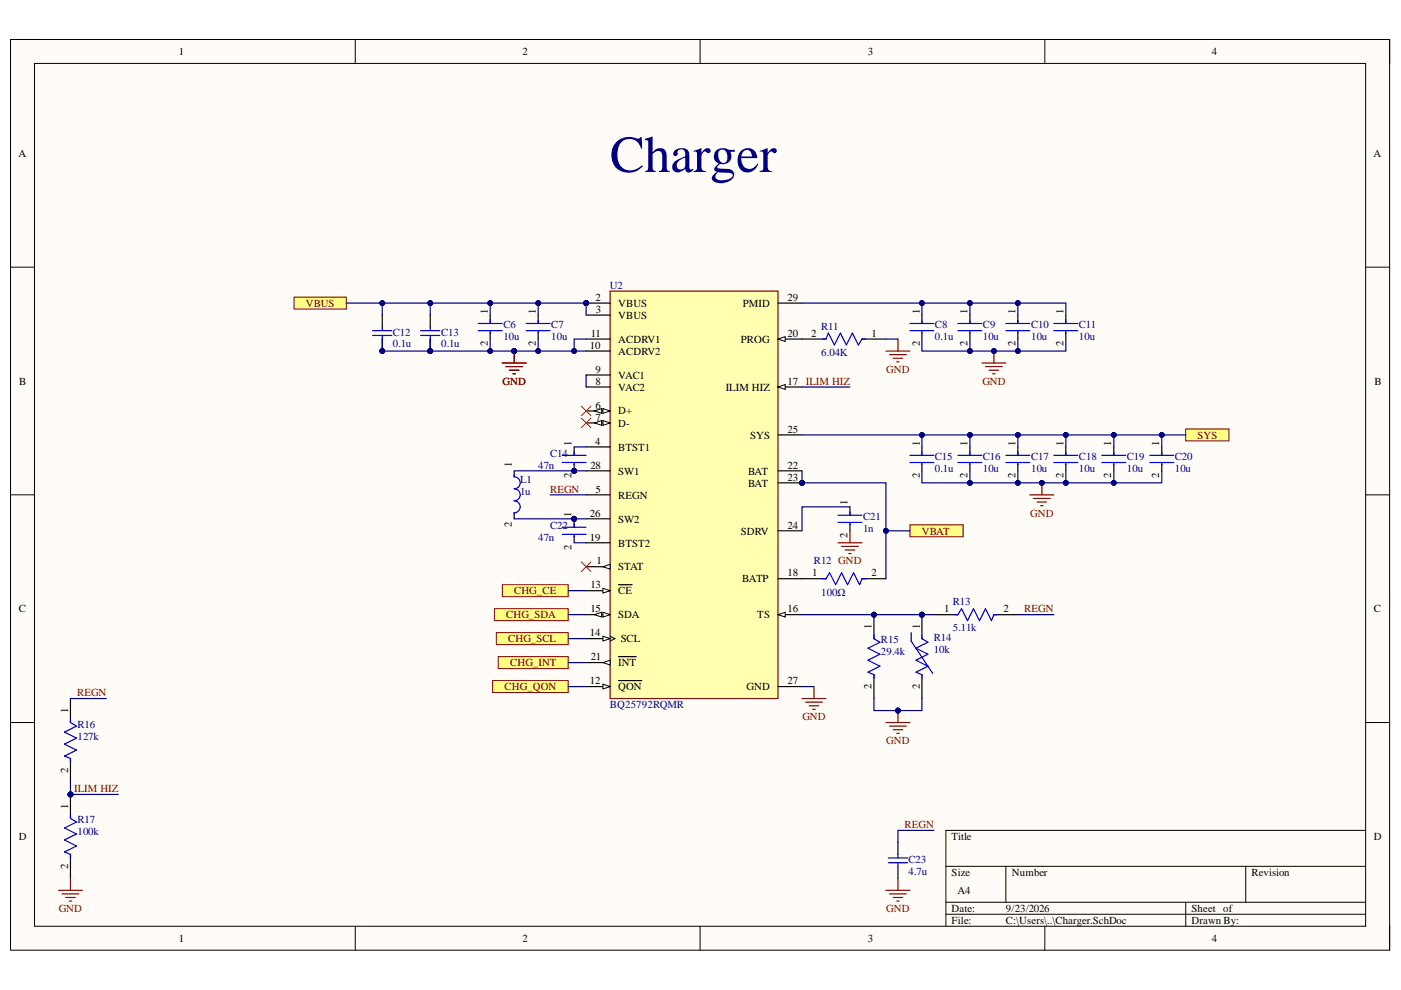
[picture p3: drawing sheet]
<svg xmlns="http://www.w3.org/2000/svg" width="297mm" height="210mm" viewBox="0 0 297 210" stroke-linecap="round" stroke-linejoin="round" font-family="sans-serif">
<defs><g id="words">
<text font-size="11" fill="#000080" x="129.3" y="36.5">Charger</text>
<g font-size="2.3">
<text x="37.9" y="11.7">1</text>
<text x="110.8" y="11.7">2</text>
<text x="184" y="11.7">3</text>
<text x="256.9" y="11.7">4</text>
<text x="3.9" y="33.3">A</text>
<text x="291.2" y="33.3">A</text>
<text x="126.3" y="63.8">2</text>
<text x="131.1" y="65">VBUS</text>
<text x="157.5" y="65">PMID</text>
<text x="167" y="63.8">29</text>
<text x="103.4" y="66.6" transform="rotate(-90 103.4 66.6)">1</text>
<text x="113.6" y="66.6" transform="rotate(-90 113.6 66.6)">1</text>
<text x="125.3" y="71.4">11</text>
<text x="126.4" y="66.3">3</text>
<text x="131.1" y="67.6">VBUS</text>
<text x="167" y="71.4">20</text>
<text x="172" y="71.4">2</text>
<text x="184.8" y="71.4">1</text>
<text x="195" y="66.6" transform="rotate(-90 195 66.6)">1</text>
<text x="205.2" y="66.6" transform="rotate(-90 205.2 66.6)">1</text>
<text x="215.3" y="66.6" transform="rotate(-90 215.3 66.6)">1</text>
<text x="225.5" y="66.6" transform="rotate(-90 225.5 66.6)">1</text>
<text x="103.4" y="73.4" transform="rotate(-90 103.4 73.4)">2</text>
<text x="113.6" y="73.4" transform="rotate(-90 113.6 73.4)">2</text>
<text x="125.1" y="73.9">10</text>
<text x="131.1" y="72.7">ACDRV1</text>
<text x="131.1" y="75.2">ACDRV2</text>
<text x="157.1" y="72.7">PROG</text>
<text x="195" y="73.4" transform="rotate(-90 195 73.4)">2</text>
<text x="205.2" y="73.4" transform="rotate(-90 205.2 73.4)">2</text>
<text x="215.3" y="73.4" transform="rotate(-90 215.3 73.4)">2</text>
<text x="225.5" y="73.4" transform="rotate(-90 225.5 73.4)">2</text>
<text x="4.1" y="81.5">B</text>
<text x="126.3" y="79">9</text>
<text x="126.3" y="81.5">8</text>
<text x="131.1" y="80.3">VAC1</text>
<text x="131.1" y="82.8">VAC2</text>
<text x="153.9" y="82.8">ILIM HIZ</text>
<text x="167" y="81.5">17</text>
<text x="291.4" y="81.5">B</text>
<text x="126.3" y="86.6">6</text>
<text x="126.3" y="89.2">7</text>
<text x="131.1" y="87.9">D+</text>
<text x="121.2" y="94.5" transform="rotate(-90 121.2 94.5)">1</text>
<text x="126.2" y="94.3">4</text>
<text x="131.1" y="95.6">BTST1</text>
<text x="131.1" y="90.5">D-</text>
<text x="159" y="93">SYS</text>
<text x="167" y="91.8">25</text>
<text x="195" y="94.5" transform="rotate(-90 195 94.5)">1</text>
<text x="205.2" y="94.5" transform="rotate(-90 205.2 94.5)">1</text>
<text x="215.3" y="94.5" transform="rotate(-90 215.3 94.5)">1</text>
<text x="225.5" y="94.5" transform="rotate(-90 225.5 94.5)">1</text>
<text x="235.6" y="94.5" transform="rotate(-90 235.6 94.5)">1</text>
<text x="245.8" y="94.5" transform="rotate(-90 245.8 94.5)">1</text>
<text x="108.5" y="99" transform="rotate(-90 108.5 99)">1</text>
<text x="121.2" y="101.4" transform="rotate(-90 121.2 101.4)">2</text>
<text x="125.2" y="99.4">28</text>
<text x="131.1" y="100.7">SW1</text>
<text x="158.6" y="100.7">BAT</text>
<text x="167" y="99.4">22</text>
<text x="167" y="101.9">23</text>
<text x="195" y="101.4" transform="rotate(-90 195 101.4)">2</text>
<text x="205.2" y="101.4" transform="rotate(-90 205.2 101.4)">2</text>
<text x="215.3" y="101.4" transform="rotate(-90 215.3 101.4)">2</text>
<text x="225.5" y="101.4" transform="rotate(-90 225.5 101.4)">2</text>
<text x="235.6" y="101.4" transform="rotate(-90 235.6 101.4)">2</text>
<text x="245.8" y="101.4" transform="rotate(-90 245.8 101.4)">2</text>
<text x="126.3" y="104.5">5</text>
<text x="131.1" y="105.7">REGN</text>
<text x="158.6" y="103.2">BAT</text>
<text x="179.7" y="107.2" transform="rotate(-90 179.7 107.2)">1</text>
<text x="108.5" y="111.8" transform="rotate(-90 108.5 111.8)">2</text>
<text x="121.2" y="109.7" transform="rotate(-90 121.2 109.7)">1</text>
<text x="125.1" y="109.5">26</text>
<text x="131.1" y="110.8">SW2</text>
<text x="157.1" y="113.3">SDRV</text>
<text x="167" y="112.1">24</text>
<text x="121.2" y="116.6" transform="rotate(-90 121.2 116.6)">2</text>
<text x="125.1" y="114.6">19</text>
<text x="126.4" y="119.7">1</text>
<text x="131.1" y="115.9">BTST2</text>
<text x="179.7" y="114.1" transform="rotate(-90 179.7 114.1)">2</text>
<text x="125.2" y="124.8">13</text>
<text x="131.1" y="121">STAT</text>
<text x="157.3" y="123.5">BATP</text>
<text x="167" y="122.2">18</text>
<text x="172.2" y="122.2">1</text>
<text x="184.8" y="122.2">2</text>
<text x="4" y="129.8">C</text>
<text x="125.2" y="129.8">15</text>
<text x="131.1" y="126">CE</text>
<text x="131.1" y="131.1">SDA</text>
<text x="160.5" y="131.1">TS</text>
<text x="167" y="129.8">16</text>
<text x="200.2" y="129.8">1</text>
<text x="212.8" y="129.8">2</text>
<text x="291.3" y="129.8">C</text>
<text x="125.1" y="134.9">14</text>
<text x="131.6" y="136.2">SCL</text>
<text x="184.8" y="133.4" transform="rotate(-90 184.8 133.4)">1</text>
<text x="195" y="133.4" transform="rotate(-90 195 133.4)">1</text>
<text x="125.3" y="140">21</text>
<text x="131.1" y="141.2">INT</text>
<text x="125.1" y="145.1">12</text>
<text x="131.1" y="146.3">QON</text>
<text x="158.3" y="146.3">GND</text>
<text x="167" y="145.1">27</text>
<text x="184.8" y="146.1" transform="rotate(-90 184.8 146.1)">2</text>
<text x="195" y="146.1" transform="rotate(-90 195 146.1)">2</text>
<text x="14.5" y="151.1" transform="rotate(-90 14.5 151.1)">1</text>
<text x="14.5" y="163.9" transform="rotate(-90 14.5 163.9)">2</text>
<text x="14.5" y="171.4" transform="rotate(-90 14.5 171.4)">1</text>
<text x="4" y="178.1">D</text>
<text x="201.8" y="178.1">Title</text>
<text x="291.3" y="178.1">D</text>
<text x="14.5" y="184.2" transform="rotate(-90 14.5 184.2)">2</text>
<text x="201.8" y="185.7">Size</text>
<text x="214.5" y="185.7">Number</text>
<text x="265.3" y="185.7">Revision</text>
<text x="203" y="189.5">A4</text>
<text x="201.8" y="193.3">Date:</text>
<text x="201.8" y="195.9">File:</text>
<text x="213.3" y="193.3">9/23/2026</text>
<text x="213.3" y="195.9">C:\Users\..\Charger.SchDoc</text>
<text x="252.6" y="193.3">Sheet of</text>
<text x="252.6" y="195.9">Drawn By:</text>
<text x="37.9" y="199.7">1</text>
<text x="110.8" y="199.7">2</text>
<text x="184" y="199.7">3</text>
<text x="256.9" y="199.7">4</text>
</g>
<g font-size="2.3" fill="#800000">
<text x="64.8" y="65">VBUS</text>
<text x="106.6" y="81.5">GND</text>
<text x="170.9" y="81.5">ILIM HIZ</text>
<text x="187.9" y="79">GND</text>
<text x="208.3" y="81.5">GND</text>
<text x="253.9" y="93">SYS</text>
<text x="116.6" y="104.5">REGN</text>
<text x="195.4" y="113.3">VBAT</text>
<text x="218.4" y="109.5">GND</text>
<text x="107.3" y="131.1">CHG_SDA</text>
<text x="109" y="126">CHG_CE</text>
<text x="217.2" y="129.8">REGN</text>
<text x="107.7" y="136.2">CHG_SCL</text>
<text x="108.2" y="141.2">CHG_INT</text>
<text x="16.3" y="147.6">REGN</text>
<text x="107" y="146.3">CHG_QON</text>
<text x="170.1" y="152.7">GND</text>
<text x="187.9" y="157.8">GND</text>
<text x="15.7" y="168">ILIM HIZ</text>
<text x="191.8" y="175.6">REGN</text>
<text x="12.4" y="193.3">GND</text>
<text x="187.9" y="193.3">GND</text>
</g>
<g font-size="2.3" fill="#000080">
<text x="129.3" y="61.2">U2</text>
<text x="83.3" y="71.1">C12</text>
<text x="93.5" y="71.1">C13</text>
<text x="106.7" y="69.6">C6</text>
<text x="116.9" y="69.6">C7</text>
<text x="174.1" y="69.9">R11</text>
<text x="198.2" y="69.6">C8</text>
<text x="208.4" y="69.6">C9</text>
<text x="218.6" y="69.6">C10</text>
<text x="228.8" y="69.6">C11</text>
<text x="83.3" y="73.7">0.1u</text>
<text x="93.5" y="73.7">0.1u</text>
<text x="106.7" y="72.2">10u</text>
<text x="116.9" y="72.2">10u</text>
<text x="174.1" y="75.5">6.04K</text>
<text x="198.2" y="72.2">0.1u</text>
<text x="208.4" y="72.2">10u</text>
<text x="218.6" y="72.2">10u</text>
<text x="228.8" y="72.2">10u</text>
<text x="114.1" y="99.4">47n</text>
<text x="116.6" y="96.8">C14</text>
<text x="198.2" y="97.6">C15</text>
<text x="198.2" y="100.1">0.1u</text>
<text x="208.4" y="97.6">C16</text>
<text x="208.4" y="100.1">10u</text>
<text x="218.6" y="97.6">C17</text>
<text x="218.6" y="100.1">10u</text>
<text x="228.8" y="97.6">C18</text>
<text x="228.8" y="100.1">10u</text>
<text x="238.9" y="97.6">C19</text>
<text x="238.9" y="100.1">10u</text>
<text x="249.1" y="97.6">C20</text>
<text x="249.1" y="100.1">10u</text>
<text x="110.3" y="102.4">L1</text>
<text x="110.3" y="105">1u</text>
<text x="116.6" y="112.1">C22</text>
<text x="183" y="110.3">C21</text>
<text x="183" y="112.8">1n</text>
<text x="114.1" y="114.6">47n</text>
<text x="172.6" y="119.7">R12 GND</text>
<text x="174.1" y="126.3">100Ω</text>
<text x="202" y="128.3">R13</text>
<text x="186.8" y="136.4">R15</text>
<text x="198" y="135.9">R14</text>
<text x="202" y="133.9">5.11k</text>
<text x="186.8" y="139">29.4k</text>
<text x="198" y="138.5">10k</text>
<text x="16.4" y="154.3">R16</text>
<text x="129.3" y="150.2">BQ25792RQMR</text>
<text x="16.4" y="156.8">127k</text>
<text x="16.4" y="174.6">R17</text>
<text x="16.4" y="177.1">100k</text>
<text x="192.6" y="182.9">C23</text>
<text x="192.6" y="185.5">4.7u</text>
</g>
</g></defs>
<path d="M2.2 8.4h292.4v193.1h-292.4z" fill-rule="evenodd" fill="#fffcf8"/>
<path d="M2.2 8.4h292.4v193.1h-292.4z" fill="none" stroke="#000" stroke-width=".21"/>
<path d="M7.3 13.4h282.2v183h-282.2z" fill-rule="evenodd" fill="#fffcf8"/>
<g fill="none" stroke="#000" stroke-width=".21">
<path d="M2.2 8.4h5.1M7.3 13.4h282.2v183h-282.2zM75.3 8.4v5M148.4 8.4v5M221.5 8.4v5M289.5 8.4h5.1v5M2.2 56.6h5.1M289.5 56.6h5.1M2.2 104.9h5.1M289.5 104.9h5.1M2.2 153.2h5.1M289.5 153.2h5.1"/>
<path d="M289.5 176.1h-89v20.3M75.3 196.4v5.1M148.4 196.4v5.1M200.5 183.7h89M200.5 191.3h89M200.5 193.8h89M213.3 183.7v7.6M221.5 196.4v5.1M251.4 191.3v5.1M264.1 183.7v7.6M294.6 196.4v5.1"/>
</g>
<circle cx="124.3" cy="64.3" r=".51" fill="#000080"/>
<circle cx="124.3" cy="64.3" r=".51" fill="none" stroke="#000080" stroke-width=".21"/>
<circle cx="170" cy="102.4" r=".51" fill="#000080"/>
<circle cx="170" cy="102.4" r=".51" fill="none" stroke="#000080" stroke-width=".21"/>
<path d="M129.4 61.7h35.6v86.4h-35.6z" fill-rule="evenodd" fill="#ffffb0"/>
<path d="M129.4 61.7h35.6v86.4h-35.6z" fill="none" stroke="#800000" stroke-width=".25"/>
<path d="M124.3 64.3h5.1" fill="none" stroke="#000" stroke-width=".25"/>
<circle cx="124.3" cy="64.3" r=".51" fill="#000080"/>
<circle cx="124.3" cy="64.3" r=".51" fill="none" stroke="#000080" stroke-width=".21"/>
<path d="M124.3 66.8h5.1M124.3 79.5h5.1M124.3 71.9h5.1M124.3 74.4h5.1M124.3 94.8h5.1M124.3 82.1h5.1M165 99.8h5M124.3 115.1h5.1M165 102.4h5" fill="none" stroke="#000" stroke-width=".25"/>
<circle cx="170" cy="102.4" r=".51" fill="#000080"/>
<circle cx="170" cy="102.4" r=".51" fill="none" stroke="#000080" stroke-width=".21"/>
<path d="M124.3 99.8h5.1M124.3 110h5.1M124.3 125.2h5.1" fill="none" stroke="#000" stroke-width=".25"/>
<path d="M127.8 124.7l1.6 .5-1.6 .5z" fill="#f8fcff"/>
<path d="M127.8 124.7l1.6 .5-1.6 .5z" fill="none" stroke="#000" stroke-width=".21"/>
<path d="M131.1 124h2.9M124.3 140.5h5.1" fill="none" stroke="#000" stroke-width=".25"/>
<path d="M127.8 140.5l1.6-.5v1z" fill="#f8fcff"/>
<path d="M127.8 140.5l1.6-.5v1z" fill="none" stroke="#000" stroke-width=".21"/>
<path d="M131.1 139.2h3.8M124.3 145.6h5.1" fill="none" stroke="#000" stroke-width=".25"/>
<path d="M127.8 145.1l1.6 .5-1.6 .5z" fill="#f8fcff"/>
<path d="M127.8 145.1l1.6 .5-1.6 .5z" fill="none" stroke="#000" stroke-width=".21"/>
<path d="M124.3 87.1h5.1M165 122.7h5M131.1 144.3h5" fill="none" stroke="#000" stroke-width=".25"/>
<path d="M127.8 86.6l1.6 .5-1.6 .5z" fill="#f8fcff"/>
<path d="M127.8 86.6l1.6 .5-1.6 .5z" fill="none" stroke="#000" stroke-width=".21"/>
<path d="M126.1 87.1l1.5-.5v1z" fill="#f8fcff"/>
<path d="M126.1 87.1l1.5-.5v1z" fill="none" stroke="#000" stroke-width=".21"/>
<path d="M124.3 89.7h5.1" fill="none" stroke="#000" stroke-width=".25"/>
<path d="M127.8 89.2l1.6 .5-1.6 .5z" fill="#f8fcff"/>
<path d="M127.8 89.2l1.6 .5-1.6 .5z" fill="none" stroke="#000" stroke-width=".21"/>
<path d="M126.1 89.7l1.5-.5v1z" fill="#f8fcff"/>
<path d="M126.1 89.7l1.5-.5v1z" fill="none" stroke="#000" stroke-width=".21"/>
<path d="M165 82.1h5" fill="none" stroke="#000" stroke-width=".25"/>
<path d="M165 82.1l1.5-.6v1.1z" fill="#f8fcff"/>
<path d="M165 82.1l1.5-.6v1.1z" fill="none" stroke="#000" stroke-width=".21"/>
<path d="M165 64.3h5M165 71.9h5" fill="none" stroke="#000" stroke-width=".25"/>
<path d="M165 71.9l1.5-.5v1z" fill="#f8fcff"/>
<path d="M165 71.9l1.5-.5v1z" fill="none" stroke="#000" stroke-width=".21"/>
<path d="M124.3 104.9h5.1M124.3 135.4h5.1" fill="none" stroke="#000" stroke-width=".25"/>
<path d="M127.8 134.9l1.6 .5-1.6 .5z" fill="#f8fcff"/>
<path d="M127.8 134.9l1.6 .5-1.6 .5zM129.4 134.9l1 .5-1 .5" fill="none" stroke="#000" stroke-width=".21"/>
<path d="M124.3 130.3h5.1" fill="none" stroke="#000" stroke-width=".25"/>
<path d="M127.8 129.8l1.6 .5-1.6 .5z" fill="#f8fcff"/>
<path d="M127.8 129.8l1.6 .5-1.6 .5z" fill="none" stroke="#000" stroke-width=".21"/>
<path d="M126.1 130.3l1.5-.5v1z" fill="#f8fcff"/>
<path d="M126.1 130.3l1.5-.5v1z" fill="none" stroke="#000" stroke-width=".21"/>
<path d="M165 112.5h5M124.3 120.2h5.1" fill="none" stroke="#000" stroke-width=".25"/>
<path d="M127.8 120.2l1.6-.5v1z" fill="#f8fcff"/>
<path d="M127.8 120.2l1.6-.5v1z" fill="none" stroke="#000" stroke-width=".21"/>
<path d="M165 92.2h5M165 130.3h5" fill="none" stroke="#000" stroke-width=".25"/>
<path d="M165 130.3l1.5-.5v1z" fill="#f8fcff"/>
<path d="M165 130.3l1.5-.5v1z" fill="none" stroke="#000" stroke-width=".21"/>
<path d="M165 145.6h5" fill="none" stroke="#000" stroke-width=".25"/>
<path d="M123.3 86.1l2 2M123.3 88.7l2 2M125.3 86.1l-2 2M125.3 88.7l-2 2" fill="none" stroke="#f00" stroke-width=".21"/>
<path d="M62.3 63h11.1v2.5h-11.1z" fill-rule="evenodd" fill="#ffff80"/>
<path d="M62.3 63h11.1v2.5h-11.1z" fill="none" stroke="#800000" stroke-width=".21"/>
<path d="M106.5 77h5.1M107.2 77.7h3.6M108 78.5h2M108.8 79.3h.5M109 74.4v2.6" fill="none" stroke="#800000" stroke-width=".25"/>
<circle cx="109" cy="74.4" r=".51" fill="#000080"/>
<circle cx="109" cy="74.4" r=".51" fill="none" stroke="#000080" stroke-width=".21"/>
<path d="M106.5 77h5.1M107.2 77.7h3.6M108 78.5h2M108.8 79.3h.5M109 74.4v2.6" fill="none" stroke="#800000" stroke-width=".25"/>
<circle cx="109" cy="74.4" r=".51" fill="#000080"/>
<circle cx="109" cy="74.4" r=".51" fill="none" stroke="#000080" stroke-width=".21"/>
<path d="M103.9 66.8v1.8M103.9 70.4v1.5M114.1 66.8v1.8M114.1 70.4v1.5M195.5 66.8v1.8M195.5 70.4v1.5M205.6 66.8v1.8M205.6 70.4v1.5M215.8 66.8v1.8M215.8 70.4v1.5M226 66.8v1.8M226 70.4v1.5" fill="none" stroke="#000" stroke-width=".25"/>
<g fill="none" stroke="#00f" stroke-width=".25">
<path d="M101.4 68.6h5.1M101.4 70.1h5.1M103.9 67.8v.8M103.9 70.4v.2M111.6 68.6h5M111.6 70.1h5M114.1 67.8v.8M114.1 70.4v.2M192.9 68.6h5.1M192.9 70.1h5.1M195.5 67.8v.8M195.5 70.4v.2"/>
<path d="M203.1 68.6h5.1M203.1 70.1h5.1M205.6 67.8v.8M205.6 70.4v.2M213.3 68.6h5M213.3 70.1h5M215.8 67.8v.8M215.8 70.4v.2M223.4 68.6h5.1M223.4 70.1h5.1M226 67.8v.8M226 70.4v.2"/>
</g>
<path d="M208.2 77h5.1M208.9 77.7h3.6M209.7 78.5h2M210.5 79.3h.5M210.7 74.4v2.6" fill="none" stroke="#800000" stroke-width=".25"/>
<circle cx="210.7" cy="74.4" r=".51" fill="#000080"/>
<circle cx="210.7" cy="74.4" r=".51" fill="none" stroke="#000080" stroke-width=".21"/>
<path d="M170 71.9h5.1M182.8 71.9h5" fill="none" stroke="#000" stroke-width=".25"/>
<path d="M174.4 71.9h.7l.5-1.3 1.3 2.6 1.3-2.6 1.2 2.6 1.3-2.6 1.3 2.6 .8-1.3h.7" fill="none" stroke="#00f" stroke-width=".25"/>
<path d="M187.8 74.4h5.1M188.6 75.2h3.6M189.4 76h2M190.1 76.7h.5M190.4 71.9v2.5M187.8 188.8h5.1M188.6 189.5h3.6M189.4 190.3h2M190.1 191.1h.5M190.4 186.2v2.6" fill="none" stroke="#800000" stroke-width=".25"/>
<circle cx="14.9" cy="168.4" r=".51" fill="#000080"/>
<circle cx="14.9" cy="168.4" r=".51" fill="none" stroke="#000080" stroke-width=".21"/>
<path d="M14.9 168.4v5.1" fill="none" stroke="#000" stroke-width=".25"/>
<circle cx="14.9" cy="168.4" r=".51" fill="#000080"/>
<circle cx="14.9" cy="168.4" r=".51" fill="none" stroke="#000080" stroke-width=".21"/>
<path d="M14.9 148.1v5.1M14.9 160.8v5.1M14.9 181.1v5.1" fill="none" stroke="#000" stroke-width=".25"/>
<path d="M14.9 152.4v.8l1.3 .8-2.5 1.2 2.5 1.3-2.5 1.3 2.5 1.2-2.5 1.3 1.2 .5v.8M14.9 172.8v.7l1.3 .8-2.5 1.3 2.5 1.2-2.5 1.3 2.5 1.3-2.5 1.2 1.2 .5v.8" fill="none" stroke="#00f" stroke-width=".25"/>
<path d="M12.4 188.8h5.1M13.2 189.5h3.5M13.9 190.3h2.1M14.7 191.1h.5M14.9 186.2v2.6" fill="none" stroke="#800000" stroke-width=".25"/>
<circle cx="121.7" cy="110" r=".51" fill="#000080"/>
<circle cx="121.7" cy="110" r=".51" fill="none" stroke="#000080" stroke-width=".21"/>
<path d="M121.7 110v1.8" fill="none" stroke="#000" stroke-width=".25"/>
<circle cx="121.7" cy="110" r=".51" fill="#000080"/>
<circle cx="121.7" cy="110" r=".51" fill="none" stroke="#000080" stroke-width=".21"/>
<path d="M121.7 113.6v1.5" fill="none" stroke="#000" stroke-width=".25"/>
<path d="M119.2 111.8h5.1M119.2 113.3h5.1M121.7 111v.8M121.7 113.6v.2" fill="none" stroke="#00f" stroke-width=".25"/>
<circle cx="121.7" cy="99.8" r=".51" fill="#000080"/>
<circle cx="121.7" cy="99.8" r=".51" fill="none" stroke="#000080" stroke-width=".21"/>
<path d="M121.7 94.8v1.7M121.7 98.3v1.5" fill="none" stroke="#000" stroke-width=".25"/>
<circle cx="121.7" cy="99.8" r=".51" fill="#000080"/>
<circle cx="121.7" cy="99.8" r=".51" fill="none" stroke="#000080" stroke-width=".21"/>
<path d="M119.2 96.5h5.1M119.2 98.1h5.1M121.7 95.8v.7M121.7 98.3v.3M109 100.6v.5a1.27 1.27 0 0 1 1.3 1.3 1.27 1.27 0 0 1-1.3 1.2 1.27 1.27 0 0 1 1.3 1.3 1.27 1.27 0 0 1-1.3 1.3 1.27 1.27 0 0 1 1.3 1.3 1.27 1.27 0 0 1-1.3 1.2v.3" fill="none" stroke="#00f" stroke-width=".25"/>
<path d="M109 99.8v1.3M109 108.7v1.3" fill="none" stroke="#000" stroke-width=".25"/>
<path d="M106.5 124h14v2.5h-14z" fill-rule="evenodd" fill="#ffff80"/>
<path d="M106.5 124h14v2.5h-14z" fill="none" stroke="#800000" stroke-width=".21"/>
<path d="M104.8 129.1h15.7v2.5h-15.7z" fill-rule="evenodd" fill="#ffff80"/>
<path d="M104.8 129.1h15.7v2.5h-15.7z" fill="none" stroke="#800000" stroke-width=".21"/>
<path d="M105.2 134.1h15.3v2.6h-15.3z" fill-rule="evenodd" fill="#ffff80"/>
<path d="M105.2 134.1h15.3v2.6h-15.3z" fill="none" stroke="#800000" stroke-width=".21"/>
<path d="M105.6 139.2h14.9v2.6h-14.9z" fill-rule="evenodd" fill="#ffff80"/>
<path d="M105.6 139.2h14.9v2.6h-14.9z" fill="none" stroke="#800000" stroke-width=".21"/>
<path d="M104.4 144.3h16.1v2.5h-16.1z" fill-rule="evenodd" fill="#ffff80"/>
<path d="M104.4 144.3h16.1v2.5h-16.1z" fill="none" stroke="#800000" stroke-width=".21"/>
<path d="M218.3 104.9h5.1M219.1 105.7h3.6M219.9 106.4h2M220.6 107.2h.5M220.9 102.4v2.5M170 148.1h5.1M170.8 148.9h3.6M171.6 149.6h2M172.3 150.4h.5M172.6 145.6v2.5" fill="none" stroke="#800000" stroke-width=".25"/>
<path d="M195.5 94.8v1.7M195.5 98.3v1.5M205.6 94.8v1.7M205.6 98.3v1.5M215.8 94.8v1.7M215.8 98.3v1.5M226 94.8v1.7M226 98.3v1.5M236.1 94.8v1.7M236.1 98.3v1.5M246.3 94.8v1.7M246.3 98.3v1.5" fill="none" stroke="#000" stroke-width=".25"/>
<g fill="none" stroke="#00f" stroke-width=".25">
<path d="M192.9 96.5h5.1M192.9 98.1h5.1M195.5 95.8v.7M195.5 98.3v.3M203.1 96.5h5.1M203.1 98.1h5.1M205.6 95.8v.7M205.6 98.3v.3M213.3 96.5h5M213.3 98.1h5M215.8 95.8v.7M215.8 98.3v.3"/>
<path d="M223.4 96.5h5.1M223.4 98.1h5.1M226 95.8v.7M226 98.3v.3M233.6 96.5h5.1M233.6 98.1h5.1M236.1 95.8v.7M236.1 98.3v.3M243.8 96.5h5.1M243.8 98.1h5.1M246.3 95.8v.7M246.3 98.3v.3"/>
</g>
<circle cx="220.9" cy="102.4" r=".51" fill="#000080"/>
<circle cx="220.9" cy="102.4" r=".51" fill="none" stroke="#000080" stroke-width=".21"/>
<path d="M180.2 107.5v1.7M180.2 111v1.5M170 122.7h5.1M182.8 122.7h5" fill="none" stroke="#000" stroke-width=".25"/>
<path d="M177.7 109.2h5.1M177.7 110.8h5.1M180.2 108.5v.7M180.2 111v.3M174.4 122.7h.7l.8-1.3 1.3 2.6 1.2-2.6 1.3 2.6 1.3-2.6 1.2 2.6 .6-1.3h.7" fill="none" stroke="#00f" stroke-width=".25"/>
<path d="M177.7 115.1h5.1M178.4 115.8h3.6M179.2 116.6h2M180 117.4h.5M180.2 112.5v2.6" fill="none" stroke="#800000" stroke-width=".25"/>
<path d="M251.4 90.9h9.2v2.6h-9.2z" fill-rule="evenodd" fill="#ffff80"/>
<path d="M251.4 90.9h9.2v2.6h-9.2z" fill="none" stroke="#800000" stroke-width=".21"/>
<circle cx="195.5" cy="130.3" r=".51" fill="#000080"/>
<circle cx="195.5" cy="130.3" r=".51" fill="none" stroke="#000080" stroke-width=".21"/>
<path d="M195.5 130.3v5.1" fill="none" stroke="#000" stroke-width=".25"/>
<circle cx="195.5" cy="130.3" r=".51" fill="#000080"/>
<circle cx="195.5" cy="130.3" r=".51" fill="none" stroke="#000080" stroke-width=".21"/>
<path d="M195.5 143v5.1" fill="none" stroke="#000" stroke-width=".25"/>
<path d="M193.2 134.1v1.8l4.6 6.9M195.5 134.7v.7l1.2 .8-2.5 1.2 2.5 1.3-2.5 1.3 2.5 1.2-2.5 1.3 1.3 .5v.8" fill="none" stroke="#00f" stroke-width=".25"/>
<path d="M187.8 153.2h5.1M188.6 154h3.6M189.4 154.7h2M190.1 155.5h.5M190.4 150.7v2.5" fill="none" stroke="#800000" stroke-width=".25"/>
<circle cx="190.4" cy="150.7" r=".51" fill="#000080"/>
<circle cx="190.4" cy="150.7" r=".51" fill="none" stroke="#000080" stroke-width=".21"/>
<path d="M198 130.3h5.1M210.7 130.3h5.1" fill="none" stroke="#000" stroke-width=".25"/>
<path d="M202.3 130.3h.8l.8-1.2 1.2 2.5 1.3-2.5 1.3 2.5 1.2-2.5 1.3 2.5 .5-1.3h.8" fill="none" stroke="#00f" stroke-width=".25"/>
<circle cx="185.3" cy="130.3" r=".51" fill="#000080"/>
<circle cx="185.3" cy="130.3" r=".51" fill="none" stroke="#000080" stroke-width=".21"/>
<path d="M185.3 130.3v5.1" fill="none" stroke="#000" stroke-width=".25"/>
<circle cx="185.3" cy="130.3" r=".51" fill="#000080"/>
<circle cx="185.3" cy="130.3" r=".51" fill="none" stroke="#000080" stroke-width=".21"/>
<path d="M185.3 143v5.1" fill="none" stroke="#000" stroke-width=".25"/>
<path d="M185.3 134.7v.7l1.3 .8-2.6 1.2 2.6 1.3-2.6 1.3 2.6 1.2-2.6 1.3 1.3 .5v.8" fill="none" stroke="#00f" stroke-width=".25"/>
<path d="M123.3 119.1l2 2.1M125.3 119.1l-2 2.1" fill="none" stroke="#f00" stroke-width=".21"/>
<path d="M192.9 111.3h11.3v2.5h-11.3z" fill-rule="evenodd" fill="#ffff80"/>
<path d="M192.9 111.3h11.3v2.5h-11.3z" fill="none" stroke="#800000" stroke-width=".21"/>
<circle cx="81" cy="74.4" r=".51" fill="#000080"/>
<circle cx="81" cy="74.4" r=".51" fill="none" stroke="#000080" stroke-width=".21"/>
<path d="M81 66.8v2.5M81 71.9v2.5" fill="none" stroke="#000" stroke-width=".25"/>
<circle cx="81" cy="74.4" r=".51" fill="#000080"/>
<circle cx="81" cy="74.4" r=".51" fill="none" stroke="#000080" stroke-width=".21"/>
<path d="M79 71.1h4.1M79 70.1h4.1M81 69.3v.8M81 71.1v.8" fill="none" stroke="#00f" stroke-width=".25"/>
<circle cx="91.2" cy="74.4" r=".51" fill="#000080"/>
<circle cx="91.2" cy="74.4" r=".51" fill="none" stroke="#000080" stroke-width=".21"/>
<path d="M91.2 66.8v2.5M91.2 71.9v2.5" fill="none" stroke="#000" stroke-width=".25"/>
<circle cx="91.2" cy="74.4" r=".51" fill="#000080"/>
<circle cx="91.2" cy="74.4" r=".51" fill="none" stroke="#000080" stroke-width=".21"/>
<path d="M89.2 71.1h4.1M89.2 70.1h4.1M91.2 69.3v.8M91.2 71.1v.8" fill="none" stroke="#00f" stroke-width=".25"/>
<path d="M73.4 64.3h50.9" fill="none" stroke="#000080" stroke-width=".25"/>
<circle cx="81" cy="64.3" r=".51" fill="#000080"/>
<circle cx="81" cy="64.3" r=".51" fill="none" stroke="#000080" stroke-width=".21"/>
<circle cx="91.2" cy="64.3" r=".51" fill="#000080"/>
<circle cx="91.2" cy="64.3" r=".51" fill="none" stroke="#000080" stroke-width=".21"/>
<circle cx="103.9" cy="64.3" r=".51" fill="#000080"/>
<circle cx="103.9" cy="64.3" r=".51" fill="none" stroke="#000080" stroke-width=".21"/>
<circle cx="114.1" cy="64.3" r=".51" fill="#000080"/>
<circle cx="114.1" cy="64.3" r=".51" fill="none" stroke="#000080" stroke-width=".21"/>
<circle cx="124.3" cy="64.3" r=".51" fill="#000080"/>
<circle cx="124.3" cy="64.3" r=".51" fill="none" stroke="#000080" stroke-width=".21"/>
<path d="M109 74.4h15.3" fill="none" stroke="#000080" stroke-width=".25"/>
<circle cx="109" cy="74.4" r=".51" fill="#000080"/>
<circle cx="109" cy="74.4" r=".51" fill="none" stroke="#000080" stroke-width=".21"/>
<circle cx="114.1" cy="74.4" r=".51" fill="#000080"/>
<circle cx="114.1" cy="74.4" r=".51" fill="none" stroke="#000080" stroke-width=".21"/>
<circle cx="121.7" cy="74.4" r=".51" fill="#000080"/>
<circle cx="121.7" cy="74.4" r=".51" fill="none" stroke="#000080" stroke-width=".21"/>
<path d="M124.3 71.9h-2.6v2.5" fill="none" stroke="#000080" stroke-width=".25"/>
<circle cx="121.7" cy="74.4" r=".51" fill="#000080"/>
<circle cx="121.7" cy="74.4" r=".51" fill="none" stroke="#000080" stroke-width=".21"/>
<path d="M124.3 64.3v2.5M124.3 79.5v2.6" fill="none" stroke="#000080" stroke-width=".25"/>
<circle cx="124.3" cy="64.3" r=".51" fill="#000080"/>
<circle cx="124.3" cy="64.3" r=".51" fill="none" stroke="#000080" stroke-width=".21"/>
<path d="M81 64.3v2.5" fill="none" stroke="#000080" stroke-width=".25"/>
<circle cx="81" cy="64.3" r=".51" fill="#000080"/>
<circle cx="81" cy="64.3" r=".51" fill="none" stroke="#000080" stroke-width=".21"/>
<path d="M81 71.9v2.5h28" fill="none" stroke="#000080" stroke-width=".25"/>
<circle cx="81" cy="74.4" r=".51" fill="#000080"/>
<circle cx="81" cy="74.4" r=".51" fill="none" stroke="#000080" stroke-width=".21"/>
<circle cx="91.2" cy="74.4" r=".51" fill="#000080"/>
<circle cx="91.2" cy="74.4" r=".51" fill="none" stroke="#000080" stroke-width=".21"/>
<circle cx="103.9" cy="74.4" r=".51" fill="#000080"/>
<circle cx="103.9" cy="74.4" r=".51" fill="none" stroke="#000080" stroke-width=".21"/>
<circle cx="109" cy="74.4" r=".51" fill="#000080"/>
<circle cx="109" cy="74.4" r=".51" fill="none" stroke="#000080" stroke-width=".21"/>
<path d="M91.2 71.9v2.5" fill="none" stroke="#000080" stroke-width=".25"/>
<circle cx="91.2" cy="74.4" r=".51" fill="#000080"/>
<circle cx="91.2" cy="74.4" r=".51" fill="none" stroke="#000080" stroke-width=".21"/>
<path d="M91.2 64.3v2.5" fill="none" stroke="#000080" stroke-width=".25"/>
<circle cx="91.2" cy="64.3" r=".51" fill="#000080"/>
<circle cx="91.2" cy="64.3" r=".51" fill="none" stroke="#000080" stroke-width=".21"/>
<path d="M103.9 64.3v2.5" fill="none" stroke="#000080" stroke-width=".25"/>
<circle cx="103.9" cy="64.3" r=".51" fill="#000080"/>
<circle cx="103.9" cy="64.3" r=".51" fill="none" stroke="#000080" stroke-width=".21"/>
<path d="M103.9 71.9v2.5" fill="none" stroke="#000080" stroke-width=".25"/>
<circle cx="103.9" cy="74.4" r=".51" fill="#000080"/>
<circle cx="103.9" cy="74.4" r=".51" fill="none" stroke="#000080" stroke-width=".21"/>
<path d="M114.1 64.3v2.5" fill="none" stroke="#000080" stroke-width=".25"/>
<circle cx="114.1" cy="64.3" r=".51" fill="#000080"/>
<circle cx="114.1" cy="64.3" r=".51" fill="none" stroke="#000080" stroke-width=".21"/>
<path d="M114.1 71.9v2.5" fill="none" stroke="#000080" stroke-width=".25"/>
<circle cx="114.1" cy="74.4" r=".51" fill="#000080"/>
<circle cx="114.1" cy="74.4" r=".51" fill="none" stroke="#000080" stroke-width=".21"/>
<path d="M195.5 71.9v2.5h30.5v-2.5" fill="none" stroke="#000080" stroke-width=".25"/>
<circle cx="205.6" cy="74.4" r=".51" fill="#000080"/>
<circle cx="205.6" cy="74.4" r=".51" fill="none" stroke="#000080" stroke-width=".21"/>
<circle cx="210.7" cy="74.4" r=".51" fill="#000080"/>
<circle cx="210.7" cy="74.4" r=".51" fill="none" stroke="#000080" stroke-width=".21"/>
<circle cx="215.8" cy="74.4" r=".51" fill="#000080"/>
<circle cx="215.8" cy="74.4" r=".51" fill="none" stroke="#000080" stroke-width=".21"/>
<path d="M215.8 71.9v2.5" fill="none" stroke="#000080" stroke-width=".25"/>
<circle cx="215.8" cy="74.4" r=".51" fill="#000080"/>
<circle cx="215.8" cy="74.4" r=".51" fill="none" stroke="#000080" stroke-width=".21"/>
<path d="M205.6 71.9v2.5" fill="none" stroke="#000080" stroke-width=".25"/>
<circle cx="205.6" cy="74.4" r=".51" fill="#000080"/>
<circle cx="205.6" cy="74.4" r=".51" fill="none" stroke="#000080" stroke-width=".21"/>
<path d="M170 64.3h35.6" fill="none" stroke="#000080" stroke-width=".25"/>
<circle cx="205.6" cy="64.3" r=".51" fill="#000080"/>
<circle cx="205.6" cy="64.3" r=".51" fill="none" stroke="#000080" stroke-width=".21"/>
<circle cx="195.5" cy="64.3" r=".51" fill="#000080"/>
<circle cx="195.5" cy="64.3" r=".51" fill="none" stroke="#000080" stroke-width=".21"/>
<path d="M195.5 64.3v2.5" fill="none" stroke="#000080" stroke-width=".25"/>
<circle cx="195.5" cy="64.3" r=".51" fill="#000080"/>
<circle cx="195.5" cy="64.3" r=".51" fill="none" stroke="#000080" stroke-width=".21"/>
<path d="M205.6 66.8v-2.5h10.2v2.5" fill="none" stroke="#000080" stroke-width=".25"/>
<circle cx="215.8" cy="64.3" r=".51" fill="#000080"/>
<circle cx="215.8" cy="64.3" r=".51" fill="none" stroke="#000080" stroke-width=".21"/>
<circle cx="205.6" cy="64.3" r=".51" fill="#000080"/>
<circle cx="205.6" cy="64.3" r=".51" fill="none" stroke="#000080" stroke-width=".21"/>
<path d="M215.8 64.3h10.2v2.5" fill="none" stroke="#000080" stroke-width=".25"/>
<circle cx="215.8" cy="64.3" r=".51" fill="#000080"/>
<circle cx="215.8" cy="64.3" r=".51" fill="none" stroke="#000080" stroke-width=".21"/>
<path d="M187.8 71.9h2.6M170 82.1h10.2M116.6 104.9h7.7M14.9 148.1h7.7M14.9 168.4h10.2M198 176.1h-7.6v2.5" fill="none" stroke="#000080" stroke-width=".25"/>
<circle cx="14.9" cy="168.4" r=".51" fill="#000080"/>
<circle cx="14.9" cy="168.4" r=".51" fill="none" stroke="#000080" stroke-width=".21"/>
<path d="M14.9 165.9v2.5" fill="none" stroke="#000080" stroke-width=".25"/>
<circle cx="14.9" cy="168.4" r=".51" fill="#000080"/>
<circle cx="14.9" cy="168.4" r=".51" fill="none" stroke="#000080" stroke-width=".21"/>
<path d="M121.7 110h2.6" fill="none" stroke="#000080" stroke-width=".25"/>
<circle cx="121.7" cy="110" r=".51" fill="#000080"/>
<circle cx="121.7" cy="110" r=".51" fill="none" stroke="#000080" stroke-width=".21"/>
<path d="M121.7 94.8h2.6M121.7 99.8h2.6M121.7 115.1h2.6" fill="none" stroke="#000080" stroke-width=".25"/>
<circle cx="121.7" cy="99.8" r=".51" fill="#000080"/>
<circle cx="121.7" cy="99.8" r=".51" fill="none" stroke="#000080" stroke-width=".21"/>
<path d="M109 99.8h12.7" fill="none" stroke="#000080" stroke-width=".25"/>
<circle cx="121.7" cy="99.8" r=".51" fill="#000080"/>
<circle cx="121.7" cy="99.8" r=".51" fill="none" stroke="#000080" stroke-width=".21"/>
<path d="M109 110h12.7" fill="none" stroke="#000080" stroke-width=".25"/>
<circle cx="121.7" cy="110" r=".51" fill="#000080"/>
<circle cx="121.7" cy="110" r=".51" fill="none" stroke="#000080" stroke-width=".21"/>
<path d="M195.5 99.8v2.6h50.8v-2.6M120.5 125.2h3.8M120.5 130.3h3.8M120.5 135.4h3.8M120.5 140.5h3.8M120.5 145.6h3.8M170 145.6h2.6" fill="none" stroke="#000080" stroke-width=".25"/>
<circle cx="205.6" cy="102.4" r=".51" fill="#000080"/>
<circle cx="205.6" cy="102.4" r=".51" fill="none" stroke="#000080" stroke-width=".21"/>
<circle cx="215.8" cy="102.4" r=".51" fill="#000080"/>
<circle cx="215.8" cy="102.4" r=".51" fill="none" stroke="#000080" stroke-width=".21"/>
<circle cx="220.9" cy="102.4" r=".51" fill="#000080"/>
<circle cx="220.9" cy="102.4" r=".51" fill="none" stroke="#000080" stroke-width=".21"/>
<circle cx="226" cy="102.4" r=".51" fill="#000080"/>
<circle cx="226" cy="102.4" r=".51" fill="none" stroke="#000080" stroke-width=".21"/>
<circle cx="236.1" cy="102.4" r=".51" fill="#000080"/>
<circle cx="236.1" cy="102.4" r=".51" fill="none" stroke="#000080" stroke-width=".21"/>
<path d="M205.6 99.8v2.6" fill="none" stroke="#000080" stroke-width=".25"/>
<circle cx="205.6" cy="102.4" r=".51" fill="#000080"/>
<circle cx="205.6" cy="102.4" r=".51" fill="none" stroke="#000080" stroke-width=".21"/>
<path d="M215.8 99.8v2.6" fill="none" stroke="#000080" stroke-width=".25"/>
<circle cx="215.8" cy="102.4" r=".51" fill="#000080"/>
<circle cx="215.8" cy="102.4" r=".51" fill="none" stroke="#000080" stroke-width=".21"/>
<path d="M226 99.8v2.6" fill="none" stroke="#000080" stroke-width=".25"/>
<circle cx="226" cy="102.4" r=".51" fill="#000080"/>
<circle cx="226" cy="102.4" r=".51" fill="none" stroke="#000080" stroke-width=".21"/>
<path d="M236.1 99.8v2.6" fill="none" stroke="#000080" stroke-width=".25"/>
<circle cx="236.1" cy="102.4" r=".51" fill="#000080"/>
<circle cx="236.1" cy="102.4" r=".51" fill="none" stroke="#000080" stroke-width=".21"/>
<path d="M195.5 92.2v2.6" fill="none" stroke="#000080" stroke-width=".25"/>
<circle cx="195.5" cy="92.2" r=".51" fill="#000080"/>
<circle cx="195.5" cy="92.2" r=".51" fill="none" stroke="#000080" stroke-width=".21"/>
<path d="M205.6 92.2v2.6" fill="none" stroke="#000080" stroke-width=".25"/>
<circle cx="205.6" cy="92.2" r=".51" fill="#000080"/>
<circle cx="205.6" cy="92.2" r=".51" fill="none" stroke="#000080" stroke-width=".21"/>
<path d="M215.8 92.2v2.6" fill="none" stroke="#000080" stroke-width=".25"/>
<circle cx="215.8" cy="92.2" r=".51" fill="#000080"/>
<circle cx="215.8" cy="92.2" r=".51" fill="none" stroke="#000080" stroke-width=".21"/>
<path d="M226 92.2v2.6" fill="none" stroke="#000080" stroke-width=".25"/>
<circle cx="226" cy="92.2" r=".51" fill="#000080"/>
<circle cx="226" cy="92.2" r=".51" fill="none" stroke="#000080" stroke-width=".21"/>
<path d="M236.1 92.2v2.6" fill="none" stroke="#000080" stroke-width=".25"/>
<circle cx="236.1" cy="92.2" r=".51" fill="#000080"/>
<circle cx="236.1" cy="92.2" r=".51" fill="none" stroke="#000080" stroke-width=".21"/>
<path d="M170 99.8v2.6" fill="none" stroke="#000080" stroke-width=".25"/>
<circle cx="170" cy="102.4" r=".51" fill="#000080"/>
<circle cx="170" cy="102.4" r=".51" fill="none" stroke="#000080" stroke-width=".21"/>
<path d="M170 102.4h17.8v20.3M180.2 107.5h-10.2v5" fill="none" stroke="#000080" stroke-width=".25"/>
<circle cx="187.8" cy="112.5" r=".51" fill="#000080"/>
<circle cx="187.8" cy="112.5" r=".51" fill="none" stroke="#000080" stroke-width=".21"/>
<circle cx="170" cy="102.4" r=".51" fill="#000080"/>
<circle cx="170" cy="102.4" r=".51" fill="none" stroke="#000080" stroke-width=".21"/>
<path d="M170 92.2h76.3v2.6" fill="none" stroke="#000080" stroke-width=".25"/>
<circle cx="195.5" cy="92.2" r=".51" fill="#000080"/>
<circle cx="195.5" cy="92.2" r=".51" fill="none" stroke="#000080" stroke-width=".21"/>
<circle cx="205.6" cy="92.2" r=".51" fill="#000080"/>
<circle cx="205.6" cy="92.2" r=".51" fill="none" stroke="#000080" stroke-width=".21"/>
<circle cx="215.8" cy="92.2" r=".51" fill="#000080"/>
<circle cx="215.8" cy="92.2" r=".51" fill="none" stroke="#000080" stroke-width=".21"/>
<circle cx="226" cy="92.2" r=".51" fill="#000080"/>
<circle cx="226" cy="92.2" r=".51" fill="none" stroke="#000080" stroke-width=".21"/>
<circle cx="236.1" cy="92.2" r=".51" fill="#000080"/>
<circle cx="236.1" cy="92.2" r=".51" fill="none" stroke="#000080" stroke-width=".21"/>
<circle cx="246.3" cy="92.2" r=".51" fill="#000080"/>
<circle cx="246.3" cy="92.2" r=".51" fill="none" stroke="#000080" stroke-width=".21"/>
<path d="M246.3 92.2h5.1" fill="none" stroke="#000080" stroke-width=".25"/>
<circle cx="246.3" cy="92.2" r=".51" fill="#000080"/>
<circle cx="246.3" cy="92.2" r=".51" fill="none" stroke="#000080" stroke-width=".21"/>
<path d="M170 130.3h25.5" fill="none" stroke="#000080" stroke-width=".25"/>
<circle cx="185.3" cy="130.3" r=".51" fill="#000080"/>
<circle cx="185.3" cy="130.3" r=".51" fill="none" stroke="#000080" stroke-width=".21"/>
<circle cx="195.5" cy="130.3" r=".51" fill="#000080"/>
<circle cx="195.5" cy="130.3" r=".51" fill="none" stroke="#000080" stroke-width=".21"/>
<path d="M195.5 130.3h2.5M215.8 130.3h7.6" fill="none" stroke="#000080" stroke-width=".25"/>
<circle cx="195.5" cy="130.3" r=".51" fill="#000080"/>
<circle cx="195.5" cy="130.3" r=".51" fill="none" stroke="#000080" stroke-width=".21"/>
<path d="M195.5 148.1v2.6h-5.1" fill="none" stroke="#000080" stroke-width=".25"/>
<circle cx="190.4" cy="150.7" r=".51" fill="#000080"/>
<circle cx="190.4" cy="150.7" r=".51" fill="none" stroke="#000080" stroke-width=".21"/>
<path d="M185.3 148.1v2.6h5.1" fill="none" stroke="#000080" stroke-width=".25"/>
<circle cx="190.4" cy="150.7" r=".51" fill="#000080"/>
<circle cx="190.4" cy="150.7" r=".51" fill="none" stroke="#000080" stroke-width=".21"/>
<path d="M187.8 112.5h5.1" fill="none" stroke="#000080" stroke-width=".25"/>
<circle cx="187.8" cy="112.5" r=".51" fill="#000080"/>
<circle cx="187.8" cy="112.5" r=".51" fill="none" stroke="#000080" stroke-width=".21"/>
<path d="M190.4 178.6v2.5M190.4 183.7v2.5" fill="none" stroke="#000" stroke-width=".25"/>
<path d="M188.3 182.9h4.1M188.3 181.9h4.1M190.4 181.1v.8M190.4 182.9v.8" fill="none" stroke="#00f" stroke-width=".25"/>
<use href="#words"/>
</svg>
